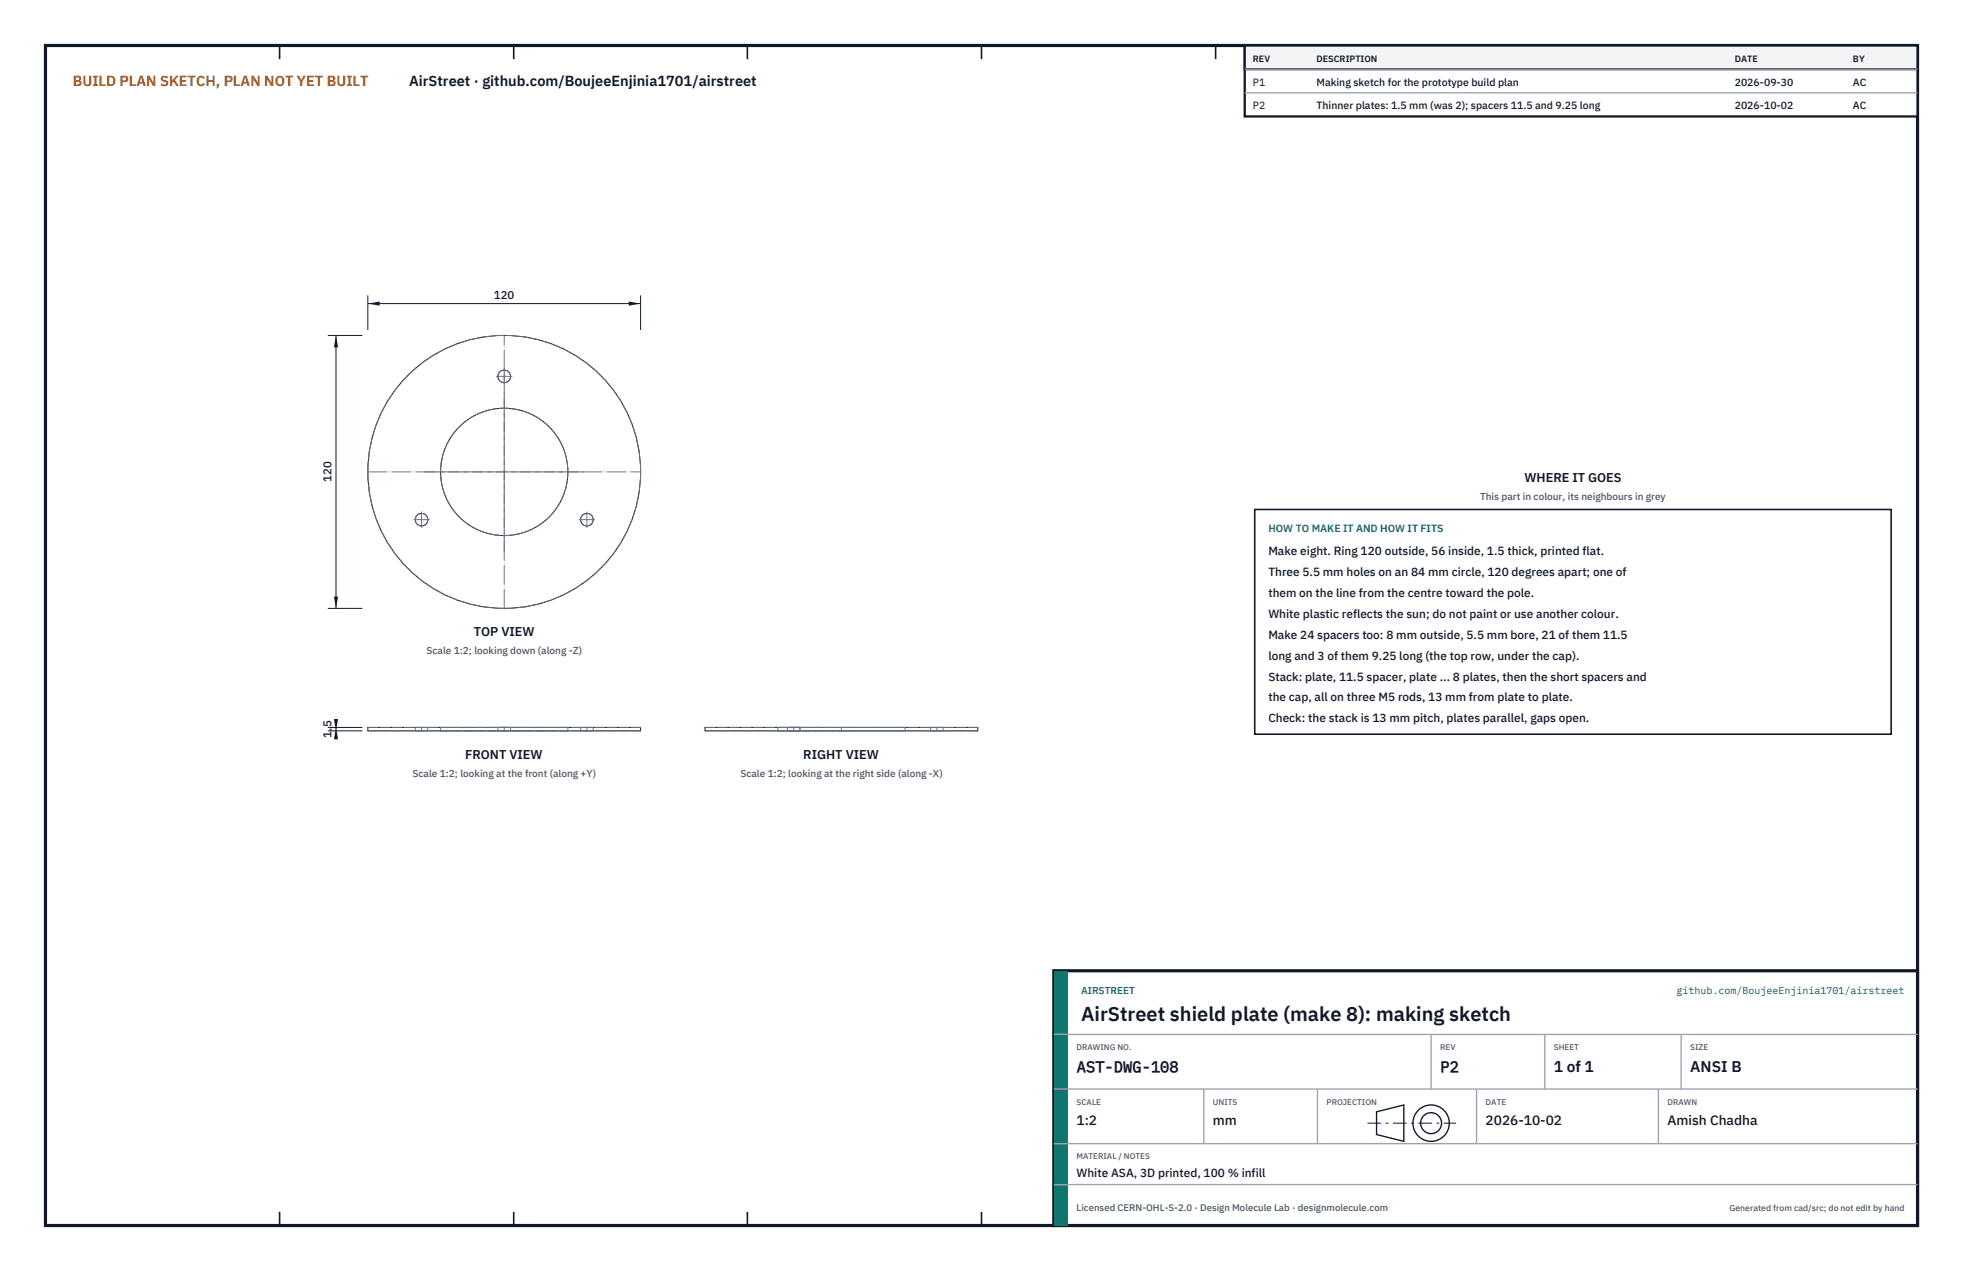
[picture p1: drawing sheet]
<svg xmlns="http://www.w3.org/2000/svg" width="432mm" height="279mm" viewBox="0 0 432 279" stroke-linecap="round" stroke-linejoin="round" font-family="sans-serif">
<defs><g id="words">
<text font-size="4.4" fill="#111827" x="237.8" y="224.4">AirStreet shield plate (make 8): making sketch</text>
<g font-size="3.4" fill="#111827">
<text x="236.8" y="235.6">AST-DWG-108</text>
<text x="316.8" y="235.6">P2</text>
<text x="341.8" y="235.6">1 of 1</text>
<text x="371.8" y="235.6">ANSI B</text>
</g>
<text font-size="3.2" fill="#b45309" x="16" y="19">BUILD PLAN SKETCH, PLAN NOT YET BUILT</text>
<text font-size="3.2" fill="#111827" x="90" y="19">AirStreet · github.com/BoujeeEnjinia1701/airstreet</text>
<g font-size="3" fill="#111827">
<text x="236.8" y="247.2">1:2</text>
<text x="266.8" y="247.2">mm</text>
<text x="326.8" y="247.2">2026-10-02</text>
<text x="366.8" y="247.2">Amish Chadha</text>
</g>
<g font-size="2.8" fill="#111827">
<text x="335.3" y="106">WHERE IT GOES</text>
<text x="104.2" y="139.8">TOP VIEW</text>
<text x="102.3" y="166.7">FRONT VIEW</text>
<text x="176.7" y="166.7">RIGHT VIEW</text>
</g>
<g font-size="2.6" fill="#111827">
<text x="279" y="122">Make eight. Ring 120 outside, 56 inside, 1.5 thick, printed flat.</text>
<text x="279" y="126.6">Three 5.5 mm holes on an 84 mm circle, 120 degrees apart; one of</text>
<text x="279" y="131.2">them on the line from the centre toward the pole.</text>
<text x="279" y="135.8">White plastic reflects the sun; do not paint or use another colour.</text>
<text x="279" y="140.4">Make 24 spacers too: 8 mm outside, 5.5 mm bore, 21 of them 11.5</text>
<text x="279" y="145">long and 3 of them 9.25 long (the top row, under the cap).</text>
<text x="279" y="149.6">Stack: plate, 11.5 spacer, plate ... 8 plates, then the short spacers and</text>
<text x="279" y="154.2">the cap, all on three M5 rods, 13 mm from plate to plate.</text>
<text x="279" y="158.8">Check: the stack is 13 mm pitch, plates parallel, gaps open.</text>
<text x="236.8" y="258.8">White ASA, 3D printed, 100 % infill</text>
</g>
<g font-size="2.5" fill="#111827">
<text x="108.7" y="65.7">120</text>
<text x="72.9" y="106" transform="rotate(-90 72.9 106)">120</text>
<text x="72.9" y="162.1" transform="rotate(-90 72.9 162.1)">1.5</text>
</g>
<g font-size="2.3" fill="#111827">
<text x="275.6" y="18.8">P1</text>
<text x="275.6" y="24">P2</text>
<text x="289.6" y="18.8">Making sketch for the prototype build plan</text>
<text x="289.6" y="24">Thinner plates: 1.5 mm (was 2); spacers 11.5 and 9.25 long</text>
<text x="381.6" y="18.8">2026-09-30</text>
<text x="381.6" y="24">2026-10-02</text>
<text x="407.6" y="18.8">AC</text>
<text x="407.6" y="24">AC</text>
</g>
<text font-size="2.3" fill="#0f766e" x="279" y="117">HOW TO MAKE IT AND HOW IT FITS</text>
<g font-size="2.2" fill="#4b5563">
<text x="325.6" y="110">This part in colour, its neighbours in grey</text>
<text x="93.8" y="143.8">Scale 1:2; looking down (along -Z)</text>
<text x="90.7" y="170.7">Scale 1:2; looking at the front (along +Y)</text>
<text x="162.9" y="170.7">Scale 1:2; looking at the right side (along -X)</text>
</g>
<g font-size="2.2" fill="#0f766e">
<text x="237.8" y="218.4">AIRSTREET</text>
<text x="368.8" y="218.4">github.com/BoujeeEnjinia1701/airstreet</text>
</g>
<text font-size="2.1" fill="#4b5563" x="236.8" y="266.2">Licensed CERN-OHL-S-2.0 · Design Molecule Lab · designmolecule.com</text>
<g font-size="2" fill="#111827">
<text x="275.6" y="13.6">REV</text>
<text x="289.6" y="13.6">DESCRIPTION</text>
<text x="381.6" y="13.6">DATE</text>
<text x="407.6" y="13.6">BY</text>
</g>
<text font-size="1.9" fill="#4b5563" x="380.4" y="266.2">Generated from cad/src; do not edit by hand</text>
<g font-size="1.8" fill="#4b5563">
<text x="236.8" y="230.8">DRAWING NO.</text>
<text x="316.8" y="230.8">REV</text>
<text x="341.8" y="230.8">SHEET</text>
<text x="371.8" y="230.8">SIZE</text>
<text x="236.8" y="242.8">SCALE</text>
<text x="266.8" y="242.8">UNITS</text>
<text x="291.8" y="242.8">PROJECTION</text>
<text x="326.8" y="242.8">DATE</text>
<text x="366.8" y="242.8">DRAWN</text>
<text x="236.8" y="254.8">MATERIAL / NOTES</text>
</g>
</g></defs>
<path d="M10 10h411.8v259.4h-411.8z" fill="none" stroke="#111827" stroke-width=".7" stroke-linecap="butt"/>
<g fill="none" stroke="#111827" stroke-width=".35">
<path d="M61.5 10v3M113 10v3M164.4 10v3M215.9 10v3M267.4 10v3M318.9 10v3M370.3 10v3M61.5 266.4v3M113 266.4v3M164.4 266.4v3M215.9 266.4v3M267.4 266.4v3"/>
<path d="M318.9 266.4v3M370.3 266.4v3"/>
</g>
<g fill="none" stroke="#111727" stroke-width=".22">
<path d="M80.9 159.9h60v.8h-60zM155.1 159.9h60v.8h-60z"/>
<circle cx="110.9" cy="82.7" r="1.39"/>
<circle cx="92.7" cy="114.2" r="1.39"/>
<circle cx="110.9" cy="103.7" r="30"/>
<circle cx="110.9" cy="103.7" r="14"/>
<circle cx="129.1" cy="114.2" r="1.39"/>
</g>
<g fill="none" stroke="#6a7180" stroke-width=".22" stroke-dasharray="2.1 .5">
<path d="M91.4 159.9h2.7M94.1 159.9h-2.7M96.9 159.9h28M109.5 159.9h2.8M112.3 159.9h-2.8M124.9 159.9h-28M127.7 159.9h2.8M130.5 159.9h-2.8M140.9 159.9h-60M171.1 159.9h14M173.2 159.9h1.4M174.6 159.9h1.4"/>
<path d="M176 159.9h-2.8M185.1 159.9h14M199.1 159.9h-28M204.7 159.9h1.4M206.1 159.9h1.4M207.5 159.9h-2.8M215.1 159.9h-60M91.4 160.7h2.7M91.4 160.7v-.8M94.1 160.7h-2.7M94.1 160.7v-.8M96.9 160.7h28"/>
<path d="M96.9 160.7v-.8M109.5 160.7h2.8M109.5 160.7v-.8M112.3 160.7h-2.8M112.3 160.7v-.8M124.9 160.7h-28M124.9 160.7v-.8M127.7 160.7h2.8M127.7 160.7v-.8M130.5 160.7h-2.8M130.5 160.7v-.8M140.9 160.7h-60"/>
<path d="M171.1 160.7h14M171.1 160.7v-.8M173.2 160.7h1.4M173.2 160.7v-.8M174.6 160.7h1.4M176 160.7h-2.8M176 160.7v-.8M185.1 160.7h14M199.1 160.7h-28M199.1 160.7v-.8M204.7 160.7h1.4M204.7 160.7v-.8"/>
<path d="M206.1 160.7h1.4M207.5 160.7h-2.8M207.5 160.7v-.8M215.1 160.7h-60"/>
<circle cx="110.9" cy="82.7" r="1.39"/>
<circle cx="92.7" cy="114.2" r="1.39"/>
<circle cx="110.9" cy="103.7" r="30"/>
<circle cx="110.9" cy="103.7" r="14"/>
<circle cx="129.1" cy="114.2" r="1.39"/>
</g>
<g fill="none" stroke="#6a7180" stroke-width=".22" stroke-dasharray="4.2 .5 0 .5">
<path d="M109.2 82.7h3.4M110.9 84.5v-3.5M80.9 103.7h60M91 114.2h3.4M92.7 116v-3.5M93.4 103.7h35M127.4 114.2h3.4M129.1 116v-3.5M110.9 133.7v-60M110.9 121.2v-35M92.7 160.7v-.8M110.9 160.7v-.8"/>
<path d="M129.1 160.7v-.8M174.6 160.7v-.8M185.1 160.7v-.8M206.1 160.7v-.8"/>
</g>
<path d="M80.9 64.9v7.6M80.9 66.7h60M140.9 64.9v7.6" fill="none" stroke="#111827" stroke-width=".22"/>
<path d="M80.9 66.7l2.6-.4v.9zM138.3 66.3v.9l2.6-.5z" fill="#111827"/>
<path d="M72.1 73.7h7.6M73.9 73.7v60M72.1 133.7h7.6" fill="none" stroke="#111827" stroke-width=".22"/>
<path d="M73.9 73.7l-.4 2.6h.9zM73.5 131.1h.9l-.5 2.6z" fill="#111827"/>
<path d="M72.1 159.9h7.6M73.9 159.9v.8M72.1 160.7h7.6" fill="none" stroke="#111827" stroke-width=".22"/>
<path d="M73.9 159.9l-.4 2.6h.9zM73.5 158.1h.9l-.5 2.6z" fill="#111827"/>
<path d="M276 112h140v49.4h-140z" fill="#fff" stroke="#111827" stroke-width=".35"/>
<path d="M273.8 10h148v15.6h-148z" fill="#fff" stroke="#111827" stroke-width=".5"/>
<path d="M273.8 10h148v5.2h-148z" fill="#f3f4f6" stroke="#111827" stroke-width=".5"/>
<path d="M273.8 15.2h148M273.8 20.4h148" fill="none" stroke="#9ca3af" stroke-width=".3"/>
<path d="M231.8 213.4h190v56h-190z" fill="#fff" stroke="#111827" stroke-width=".7" stroke-linecap="butt"/>
<path d="M231.8 213.4h3v56h-3z" fill="#0f766e"/>
<path d="M231.8 227.4h190M231.8 239.4h190M264.8 239.4v12M289.8 239.4v12M314.8 227.4v12M324.8 239.4v12M339.8 227.4v12M364.8 239.4v12M369.8 227.4v12M231.8 251.4h190M231.8 260.4h190" fill="none" stroke="#9ca3af" stroke-width=".3"/>
<g fill="none" stroke="#111827" stroke-width=".3">
<path d="M302.8 244.4l6-1.5v8l-6-1.5z"/>
<circle cx="314.8" cy="246.9" r="4"/>
<circle cx="314.8" cy="246.9" r="2.3"/>
</g>
<path d="M300.8 246.9h19.5" fill="none" stroke="#111827" stroke-width=".22" stroke-dasharray="3 1 .6 1" stroke-linecap="butt"/>
<use href="#words"/>
</svg>
